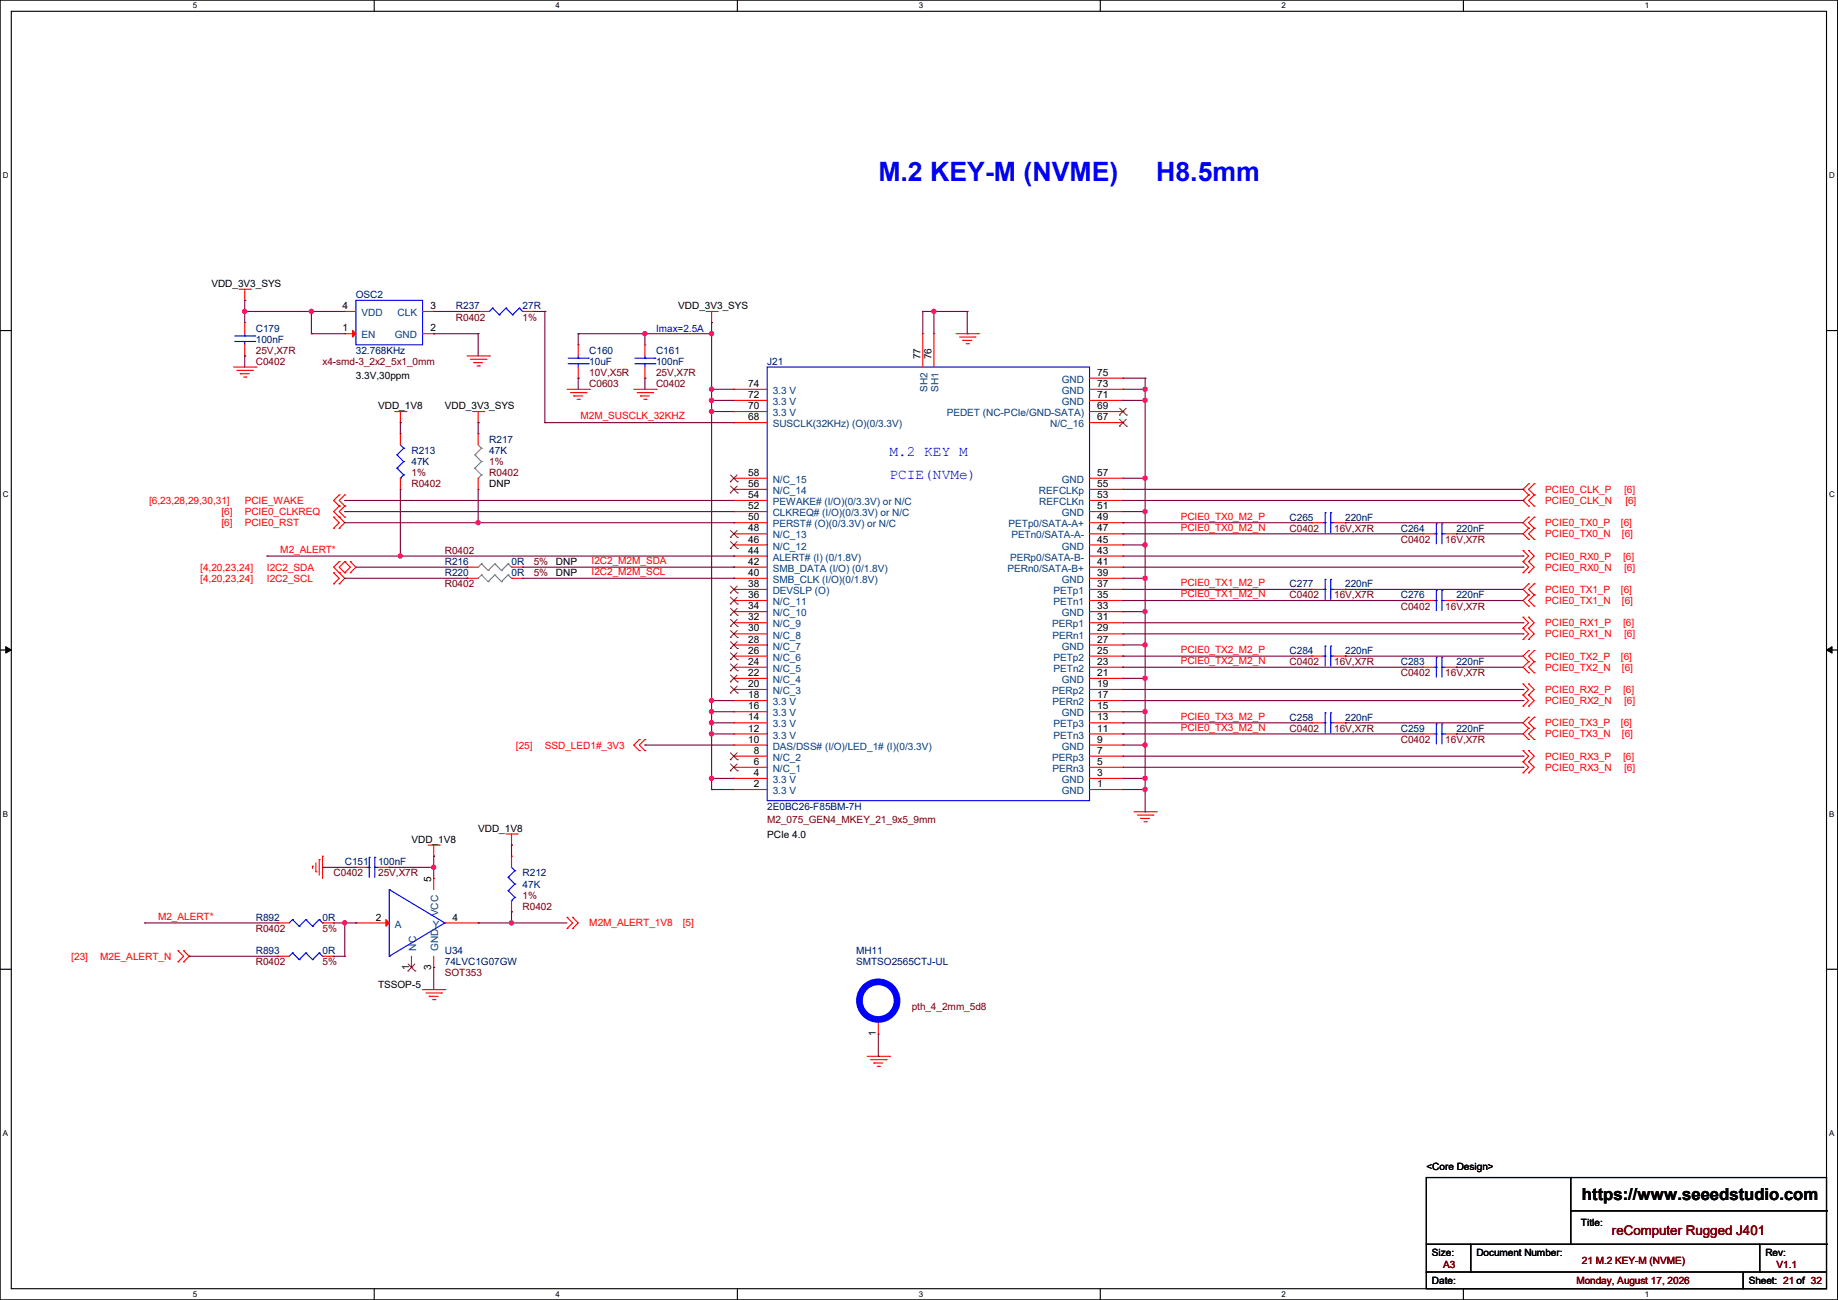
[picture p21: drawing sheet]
<svg xmlns="http://www.w3.org/2000/svg" width="420mm" height="297mm" viewBox="0 0 420 297" stroke-linecap="round" stroke-linejoin="round" font-family="sans-serif">
<defs><g id="words">
<g font-size="6.1" fill="#00f">
<text x="200.7" y="41.3">M.2 KEY-M (NVME)</text>
<text x="264.2" y="41.3">H8.5mm</text>
</g>
<text font-size="3.8" x="361.5" y="274.1">https://www.seeedstudio.com</text>
<g font-size="3.3" fill="#00f">
<text x="203.2" y="104.3">M.2 KEY M</text>
<text x="203.2" y="109.3">PCIE(NVMe)</text>
</g>
<text font-size="3" fill="#800000" x="368.3" y="282.2">reComputer Rugged J401</text>
<g font-size="2.3">
<text x="48.3" y="65.6">VDD_3V3_SYS</text>
<text x="78.3" y="70.6">4</text>
<text x="98.3" y="70.6">3</text>
<text x="155" y="70.7">VDD_3V3_SYS</text>
<text x="78.3" y="75.7">1</text>
<text x="98.3" y="75.7">2</text>
<text x="210.3" y="82.1" transform="rotate(-90 210.3 82.1)">77</text>
<text x="212.9" y="82.1" transform="rotate(-90 212.9 82.1)">76</text>
<text x="81.3" y="86.7">3.3V,30ppm</text>
<text x="171" y="88.4">74</text>
<text x="250.7" y="88.4">73</text>
<text x="250.7" y="85.9">75</text>
<text x="86.4" y="93.6">VDD_1V8</text>
<text x="101.6" y="93.6">VDD_3V3_SYS</text>
<text x="171" y="93.5">70</text>
<text x="171" y="90.9">72</text>
<text x="250.7" y="93.5">69</text>
<text x="250.7" y="90.9">71</text>
<text x="171" y="96">68</text>
<text x="250.7" y="96">67</text>
<text x="111.8" y="111.3">DNP</text>
<text x="171" y="113.8">54</text>
<text x="171" y="111.3">56</text>
<text x="171" y="108.7">58</text>
<text x="250.7" y="113.8">53</text>
<text x="250.7" y="111.3">55</text>
<text x="250.7" y="108.7">57</text>
<text x="171" y="118.9">50</text>
<text x="171" y="116.3">52</text>
<text x="250.7" y="118.9">49</text>
<text x="250.7" y="116.3">51</text>
<text x="171" y="124">46</text>
<text x="171" y="121.4">48</text>
<text x="250.7" y="124">45</text>
<text x="250.7" y="121.4">47</text>
<text x="127" y="129.1">DNP</text>
<text x="127" y="131.7">DNP</text>
<text x="171" y="131.6">40</text>
<text x="171" y="129">42</text>
<text x="171" y="126.5">44</text>
<text x="250.7" y="131.6">39</text>
<text x="250.7" y="129">41</text>
<text x="250.7" y="126.5">43</text>
<text x="171" y="136.7">36</text>
<text x="171" y="134.1">38</text>
<text x="250.7" y="136.7">35</text>
<text x="250.7" y="134.1">37</text>
<text x="171" y="141.7">32</text>
<text x="171" y="139.2">34</text>
<text x="250.7" y="141.7">31</text>
<text x="250.7" y="139.2">33</text>
<text x="171" y="149.4">26</text>
<text x="171" y="146.8">28</text>
<text x="171" y="144.3">30</text>
<text x="250.7" y="149.4">25</text>
<text x="250.7" y="146.8">27</text>
<text x="250.7" y="144.3">29</text>
<text x="171" y="154.4">22</text>
<text x="171" y="151.9">24</text>
<text x="250.7" y="154.4">21</text>
<text x="250.7" y="151.9">23</text>
<text x="171" y="159.5">18</text>
<text x="171" y="157">20</text>
<text x="250.7" y="159.5">17</text>
<text x="250.7" y="157">19</text>
<text x="171" y="167.1">12</text>
<text x="171" y="164.6">14</text>
<text x="171" y="162.1">16</text>
<text x="250.7" y="167.1">11</text>
<text x="250.7" y="164.6">13</text>
<text x="250.7" y="162.1">15</text>
<text x="171" y="169.7">10</text>
<text x="172.3" y="172.2">8</text>
<text x="250.7" y="172.2">7</text>
<text x="250.7" y="169.7">9</text>
<text x="172.3" y="179.8">2</text>
<text x="172.3" y="177.3">4</text>
<text x="172.3" y="174.8">6</text>
<text x="250.7" y="179.8">1</text>
<text x="250.7" y="177.3">3</text>
<text x="250.7" y="174.8">5</text>
<text x="109.3" y="190.1">VDD_1V8</text>
<text x="175.3" y="191.3">PCIe 4.0</text>
<text x="94" y="192.6">VDD_1V8</text>
<text x="98.6" y="201.5" transform="rotate(-90 98.6 201.5)">5</text>
<text x="85.9" y="210.3">2</text>
<text x="103.4" y="210.3">4</text>
<text x="93.5" y="221.5" transform="rotate(-90 93.5 221.5)">1</text>
<text x="98.6" y="221.5" transform="rotate(-90 98.6 221.5)">3</text>
<text x="86.4" y="225.6">TSSOP-5</text>
<text x="200.2" y="236.8" transform="rotate(-90 200.2 236.8)">1</text>
<text x="325.9" y="267.3">&lt;Core Design&gt;</text>
<text x="361.2" y="280">Title:</text>
<text x="327.2" y="286.8">Size:</text>
<text x="337.3" y="286.8">Document Number:</text>
<text x="403.4" y="286.8">Rev:</text>
<text x="327.2" y="293.5">Date:</text>
<text x="399.6" y="293.5">Sheet: 21 of 32</text>
</g>
<g font-size="2.3" fill="#000080">
<text x="81.3" y="68.2">OSC2</text>
<text x="104.2" y="70.7">R237</text>
<text x="119.4" y="70.7">27R</text>
<text x="58.5" y="75.8">C179</text>
<text x="58.5" y="78.3">100nF</text>
<text x="81.3" y="80.9">32.768KHz</text>
<text x="134.7" y="80.9">C160</text>
<text x="134.7" y="83.4">10uF</text>
<text x="149.9" y="80.9">C161</text>
<text x="149.9" y="83.4">100nF</text>
<text x="175.3" y="83.4">J21</text>
<text x="111.8" y="101.2">R217</text>
<text x="94" y="103.7">R213</text>
<text x="94" y="106.3">47K</text>
<text x="111.8" y="103.7">47K</text>
<text x="294.7" y="119">C265</text>
<text x="307.4" y="119">220nF</text>
<text x="320.1" y="121.5">C264</text>
<text x="332.8" y="121.5">220nF</text>
<text x="101.6" y="129.1">R216</text>
<text x="101.6" y="131.7">R220</text>
<text x="116.9" y="129.1">0R</text>
<text x="116.9" y="131.7">0R</text>
<text x="294.7" y="134.2">C277</text>
<text x="307.4" y="134.2">220nF</text>
<text x="320.1" y="136.7">C276</text>
<text x="332.8" y="136.7">220nF</text>
<text x="294.7" y="149.4">C284</text>
<text x="307.4" y="149.4">220nF</text>
<text x="320.1" y="152">C283</text>
<text x="332.8" y="152">220nF</text>
<text x="294.7" y="164.7">C258</text>
<text x="307.4" y="164.7">220nF</text>
<text x="320.1" y="167.2">C259</text>
<text x="332.8" y="167.2">220nF</text>
<text x="175.3" y="185">2E0BC26-F85BM-7H</text>
<text x="78.8" y="197.7">C151</text>
<text x="86.4" y="197.7">100nF</text>
<text x="119.4" y="200.2">R212</text>
<text x="119.4" y="202.8">47K</text>
<text x="58.5" y="210.4">R892</text>
<text x="73.7" y="210.4">0R</text>
<text x="58.5" y="218">R893</text>
<text x="73.7" y="218">0R</text>
<text x="101.6" y="218">U34</text>
<text x="101.6" y="220.6">74LVC1G07GW</text>
<text x="195.6" y="218">MH11</text>
<text x="195.6" y="220.6">SMTSO2565CTJ-UL</text>
</g>
<g font-size="2.3" fill="#004080">
<text x="82.6" y="72.2">VDD</text>
<text x="82.6" y="77.3">EN</text>
<text x="90.2" y="77.3">GND</text>
<text x="90.8" y="72.2">CLK</text>
<text x="211.9" y="89.6" transform="rotate(-90 211.9 89.6)">SH2</text>
<text x="214.5" y="89.6" transform="rotate(-90 214.5 89.6)">SH1</text>
<text x="242.6" y="87.5">GND</text>
<text x="176.6" y="95.1">3.3 V</text>
<text x="176.6" y="92.5">3.3 V</text>
<text x="176.6" y="90">3.3 V</text>
<text x="216.3" y="95.1">PEDET (NC-PCIe/GND-SATA)</text>
<text x="242.6" y="92.5">GND</text>
<text x="242.6" y="90">GND</text>
<text x="176.6" y="97.6">SUSCLK(32KHz) (O)(0/3.3V)</text>
<text x="239.9" y="97.6">N/C_16</text>
<text x="176.6" y="112.9">N/C_14</text>
<text x="176.6" y="110.3">N/C_15</text>
<text x="237.4" y="112.9">REFCLKp</text>
<text x="242.6" y="110.3">GND</text>
<text x="176.6" y="117.9">CLKREQ# (I/O)(0/3.3V) or N/C</text>
<text x="176.6" y="115.4">PEWAKE# (I/O)(0/3.3V) or N/C</text>
<text x="237.5" y="115.4">REFCLKn</text>
<text x="242.6" y="117.9">GND</text>
<text x="176.6" y="125.6">N/C_12</text>
<text x="176.6" y="123">N/C_13</text>
<text x="176.6" y="120.5">PERST# (O)(0/3.3V) or N/C</text>
<text x="230.5" y="120.5">PETp0/SATA-A+</text>
<text x="231.1" y="123">PETn0/SATA-A-</text>
<text x="242.6" y="125.6">GND</text>
<text x="176.6" y="130.6">SMB_DATA (I/O) (0/1.8V)</text>
<text x="176.6" y="128.1">ALERT# (I) (0/1.8V)</text>
<text x="230.3" y="130.6">PERn0/SATA-B+</text>
<text x="230.8" y="128.1">PERp0/SATA-B-</text>
<text x="176.6" y="135.7">DEVSLP (O)</text>
<text x="176.6" y="133.2">SMB_CLK (I/O)(0/1.8V)</text>
<text x="240.7" y="135.7">PETp1</text>
<text x="242.6" y="133.2">GND</text>
<text x="176.6" y="143.3">N/C_9</text>
<text x="176.6" y="140.8">N/C_10</text>
<text x="176.6" y="138.3">N/C_11</text>
<text x="240.5" y="143.3">PERp1</text>
<text x="240.8" y="138.3">PETn1</text>
<text x="242.6" y="140.8">GND</text>
<text x="176.6" y="148.4">N/C_7</text>
<text x="176.6" y="145.9">N/C_8</text>
<text x="240.5" y="145.9">PERn1</text>
<text x="242.6" y="148.4">GND</text>
<text x="176.6" y="153.5">N/C_5</text>
<text x="176.6" y="151">N/C_6</text>
<text x="240.7" y="151">PETp2</text>
<text x="240.8" y="153.5">PETn2</text>
<text x="176.6" y="161.1">3.3 V</text>
<text x="176.6" y="158.6">N/C_3</text>
<text x="176.6" y="156">N/C_4</text>
<text x="240.5" y="158.6">PERp2</text>
<text x="240.5" y="161.1">PERn2</text>
<text x="242.6" y="156">GND</text>
<text x="176.6" y="166.2">3.3 V</text>
<text x="176.6" y="163.7">3.3 V</text>
<text x="240.7" y="166.2">PETp3</text>
<text x="242.6" y="163.7">GND</text>
<text x="176.6" y="173.8">N/C_2</text>
<text x="176.6" y="171.3">DAS/DSS# (I/O)/LED_1# (I)(0/3.3V)</text>
<text x="176.6" y="168.7">3.3 V</text>
<text x="240.5" y="173.8">PERp3</text>
<text x="240.8" y="168.7">PETn3</text>
<text x="242.6" y="171.3">GND</text>
<text x="176.6" y="178.9">3.3 V</text>
<text x="176.6" y="176.4">N/C_1</text>
<text x="240.5" y="176.4">PERn3</text>
<text x="242.6" y="178.9">GND</text>
<text x="176.6" y="181.4">3.3 V</text>
<text x="242.6" y="181.4">GND</text>
<text x="100.2" y="209.3" transform="rotate(-90 100.2 209.3)">VCC</text>
<text x="90.2" y="211.9">A</text>
<text x="98.9" y="211.9">Y</text>
<text x="95.1" y="217.2" transform="rotate(-90 95.1 217.2)">NC</text>
<text x="100.2" y="217.2" transform="rotate(-90 100.2 217.2)">GND</text>
</g>
<g font-size="2.3" fill="#800000">
<text x="104.2" y="73.2">R0402</text>
<text x="119.4" y="73.2">1%</text>
<text x="58.5" y="83.4">C0402</text>
<text x="58.5" y="80.9">25V,X7R</text>
<text x="73.7" y="83.4">x4-smd-3_2x2_5x1_0mm</text>
<text x="134.7" y="88.5">C0603</text>
<text x="134.7" y="85.9">10V,X5R</text>
<text x="149.9" y="88.5">C0402</text>
<text x="149.9" y="85.9">25V,X7R</text>
<text x="111.8" y="106.3">1%</text>
<text x="94" y="108.8">1%</text>
<text x="94" y="111.3">R0402</text>
<text x="111.8" y="108.8">R0402</text>
<text x="294.7" y="121.5">C0402</text>
<text x="304.8" y="121.5">16V,X7R</text>
<text x="320.1" y="124">C0402</text>
<text x="330.2" y="124">16V,X7R</text>
<text x="101.6" y="126.6">R0402</text>
<text x="122" y="129.1">5%</text>
<text x="122" y="131.7">5%</text>
<text x="101.6" y="134.2">R0402</text>
<text x="294.7" y="136.7">C0402</text>
<text x="304.8" y="136.7">16V,X7R</text>
<text x="320.1" y="139.3">C0402</text>
<text x="330.2" y="139.3">16V,X7R</text>
<text x="294.7" y="152">C0402</text>
<text x="304.8" y="152">16V,X7R</text>
<text x="320.1" y="154.5">C0402</text>
<text x="330.2" y="154.5">16V,X7R</text>
<text x="294.7" y="167.2">C0402</text>
<text x="304.8" y="167.2">16V,X7R</text>
<text x="320.1" y="169.8">C0402</text>
<text x="330.2" y="169.8">16V,X7R</text>
<text x="175.3" y="188">M2_075_GEN4_MKEY_21_9x5_9mm</text>
<text x="76.2" y="200.2">C0402</text>
<text x="86.4" y="200.2">25V,X7R</text>
<text x="119.4" y="205.3">1%</text>
<text x="119.4" y="207.9">R0402</text>
<text x="58.5" y="212.9">R0402</text>
<text x="73.7" y="212.9">5%</text>
<text x="58.5" y="220.6">R0402</text>
<text x="73.7" y="220.6">5%</text>
<text x="101.6" y="223.1">SOT353</text>
<text x="208.3" y="230.7">pth_4_2mm_5d8</text>
<text x="329.7" y="289.6">A3</text>
<text x="360.2" y="293.5">Monday, August 17, 2026</text>
<text x="361.5" y="288.9">21 M.2 KEY-M (NVME)</text>
<text x="405.9" y="289.6">V1.1</text>
</g>
<text font-size="2.3" fill="#00f" x="149.9" y="75.8">Imax=2.5A</text>
<g font-size="2.3" fill="#f00">
<text x="132.6" y="95.8">M2M_SUSCLK_32KHZ</text>
<text x="353.1" y="112.6">PCIE0_CLK_P</text>
<text x="371.1" y="112.6">[6]</text>
<text x="34.1" y="115.1">[6,23,28,29,30,31]</text>
<text x="50.6" y="117.7">[6]</text>
<text x="55.9" y="115.1">PCIE_WAKE</text>
<text x="55.9" y="117.7">PCIE0_CLKREQ</text>
<text x="269.8" y="118.7">PCIE0_TX0_M2_P</text>
<text x="353.1" y="115.1">PCIE0_CLK_N</text>
<text x="371.4" y="115.1">[6]</text>
<text x="50.6" y="120.2">[6]</text>
<text x="55.9" y="120.2">PCIE0_RST</text>
<text x="269.8" y="121.2">PCIE0_TX0_M2_N</text>
<text x="353.1" y="120.2">PCIE0_TX0_P</text>
<text x="353.1" y="122.8">PCIE0_TX0_N</text>
<text x="370.4" y="120.2">[6]</text>
<text x="370.6" y="122.8">[6]</text>
<text x="45.8" y="130.4">[4,20,23,24]</text>
<text x="61" y="130.4">I2C2_SDA</text>
<text x="64.1" y="126.3">M2_ALERT*</text>
<text x="135.2" y="131.4">I2C2_M2M_SCL</text>
<text x="135.2" y="128.9">I2C2_M2M_SDA</text>
<text x="353.1" y="127.8">PCIE0_RX0_P</text>
<text x="353.1" y="130.4">PCIE0_RX0_N</text>
<text x="370.9" y="127.8">[6]</text>
<text x="371.1" y="130.4">[6]</text>
<text x="45.8" y="132.9">[4,20,23,24]</text>
<text x="61" y="132.9">I2C2_SCL</text>
<text x="269.8" y="133.9">PCIE0_TX1_M2_P</text>
<text x="269.8" y="136.5">PCIE0_TX1_M2_N</text>
<text x="353.1" y="135.5">PCIE0_TX1_P</text>
<text x="370.4" y="135.5">[6]</text>
<text x="353.1" y="138">PCIE0_TX1_N</text>
<text x="353.1" y="143.1">PCIE0_RX1_P</text>
<text x="370.6" y="138">[6]</text>
<text x="370.9" y="143.1">[6]</text>
<text x="269.8" y="149.2">PCIE0_TX2_M2_P</text>
<text x="353.1" y="145.6">PCIE0_RX1_N</text>
<text x="371.1" y="145.6">[6]</text>
<text x="269.8" y="151.7">PCIE0_TX2_M2_N</text>
<text x="353.1" y="150.7">PCIE0_TX2_P</text>
<text x="353.1" y="153.2">PCIE0_TX2_N</text>
<text x="370.4" y="150.7">[6]</text>
<text x="370.6" y="153.2">[6]</text>
<text x="353.1" y="158.3">PCIE0_RX2_P</text>
<text x="353.1" y="160.9">PCIE0_RX2_N</text>
<text x="370.9" y="158.3">[6]</text>
<text x="371.1" y="160.9">[6]</text>
<text x="269.8" y="164.4">PCIE0_TX3_M2_P</text>
<text x="269.8" y="167">PCIE0_TX3_M2_N</text>
<text x="353.1" y="165.9">PCIE0_TX3_P</text>
<text x="370.4" y="165.9">[6]</text>
<text x="117.9" y="171">[25]</text>
<text x="124.5" y="171">SSD_LED1#_3V3</text>
<text x="353.1" y="168.5">PCIE0_TX3_N</text>
<text x="353.1" y="173.6">PCIE0_RX3_P</text>
<text x="370.6" y="168.5">[6]</text>
<text x="370.9" y="173.6">[6]</text>
<text x="353.1" y="176.1">PCIE0_RX3_N</text>
<text x="371.1" y="176.1">[6]</text>
<text x="36.1" y="210.1">M2_ALERT*</text>
<text x="134.7" y="211.7">M2M_ALERT_1V8</text>
<text x="156" y="211.7">[5]</text>
<text x="16.3" y="219.3">[23]</text>
<text x="22.9" y="219.3">M2E_ALERT_N</text>
</g>
<g font-size="1.8">
<text x="44" y="1.9">5</text>
<text x="127" y="1.9">4</text>
<text x="209.9" y="1.9">3</text>
<text x="292.9" y="1.9">2</text>
<text x="375.8" y="1.9">1</text>
<text x=".7" y="40.6">D</text>
<text x="418" y="40.6">D</text>
<text x=".7" y="113.6">C</text>
<text x="418" y="113.6">C</text>
<text x=".7" y="186.6">B</text>
<text x="418" y="186.6">B</text>
<text x=".7" y="259.5">A</text>
<text x="418" y="259.5">A</text>
<text x="44" y="296.3">5</text>
<text x="127" y="296.3">4</text>
<text x="209.9" y="296.3">3</text>
<text x="292.9" y="296.3">2</text>
<text x="375.8" y="296.3">1</text>
</g>
</g></defs>
<path d="M0 0h419.9v297h-419.9zM2.6 2.6h414.8v291.8h-414.8z" fill="none" stroke="#000" stroke-width=".25"/>
<g fill="#fff">
<path d="M44 .3h1v2h-1z"/>
<path d="M44 294.7h1v2h-1z"/>
</g>
<path d="M85.5 0v2.6M85.5 294.4v2.6" fill="none" stroke="#000" stroke-width=".25"/>
<g fill="#fff">
<path d="M127 .3h.9v2h-.9z"/>
<path d="M127 294.7h.9v2h-.9z"/>
</g>
<path d="M168.5 0v2.6M168.5 294.4v2.6" fill="none" stroke="#000" stroke-width=".25"/>
<g fill="#fff">
<path d="M209.9 .3h1v2h-1z"/>
<path d="M209.9 294.7h1v2h-1z"/>
</g>
<path d="M251.4 0v2.6M251.4 294.4v2.6" fill="none" stroke="#000" stroke-width=".25"/>
<g fill="#fff">
<path d="M292.9 .3h.9v2h-.9z"/>
<path d="M292.9 294.7h.9v2h-.9z"/>
</g>
<path d="M334.4 0v2.6M334.4 294.4v2.6" fill="none" stroke="#000" stroke-width=".25"/>
<g fill="#fff">
<path d="M375.8 .3h1v2h-1z"/>
<path d="M375.8 294.7h1v2h-1z"/>
<path d="M.7 39h1.2v2h-1.2z"/>
<path d="M418 39h1.3v2h-1.3z"/>
<path d="M.7 112h1.2v2h-1.2z"/>
<path d="M418 112h1.3v2h-1.3z"/>
</g>
<path d="M0 75.5h2.6M417.4 75.5h2.5" fill="none" stroke="#000" stroke-width=".25"/>
<g fill="#fff">
<path d="M.7 185h1.2v1.9h-1.2z"/>
<path d="M418 185h1.2v1.9h-1.2z"/>
</g>
<path d="M0 148.5h2.6M417.4 148.5h2.5" fill="none" stroke="#000" stroke-width=".25"/>
<path d="M1.3 147.7l1.3 .8-1.3 .7zM417.4 148.5l1.2-.8v1.5z" fill="#000" stroke="#000" stroke-width=".23"/>
<g fill="#fff">
<path d="M.7 257.9h1.2v2h-1.2z"/>
<path d="M418 257.9h1.2v2h-1.2z"/>
</g>
<g fill="none" stroke="#000" stroke-width=".25">
<path d="M0 221.4h2.6M417.4 221.4h2.5M325.9 269h91.5v25.4h-91.5zM358.9 269h.1M358.9 269v15.3M358.9 276.6h58.5M417.4 276.6h.1M325.9 290.6h.1M325.9 290.6h91.5M325.9 284.3h91.5M336.1 290.6h.1M336.1 284.3v6.3"/>
<path d="M398.3 294.4h.1M398.3 290.6v3.8M402.1 290.6h.1M402.1 284.3v6.3M417.4 284.3h.1"/>
</g>
<g fill="none" stroke="#f00" stroke-width=".25">
<path d="M54.7 66.1h2.5M55.9 68.6h.1M55.9 73.7h.1M55.9 66.1v2.5M55.9 73.7v2.5M55.9 78.8v2.5M57.2 66.1h.1M78.8 71.2h.1M78.8 76.2h.1M78.8 71.2h2.5M78.8 76.2h2.5M96.6 71.2h2.5"/>
<path d="M96.6 76.2h2.5M99.1 76.2h.1M99.1 71.2h.1M109.3 71.2h.1M109.3 71.2h2.5M119.4 71.2h2.6M122 71.2h.1M132.1 78.8h.1M132.1 78.8v2.5M147.4 78.8h.1M147.4 78.8v2.5M161.3 71.2h2.6"/>
<path d="M162.6 73.7h.1M162.6 71.2v2.5M163.9 71.2h.1M210.9 76.2h.1M210.9 76.2v7.7M213.4 76.2h.1M213.4 76.2v7.7M218.5 76.2h5.1M219.2 77h3.6M220 77.8h.1M220 77.8h2M220.8 78.5h.5"/>
<path d="M221.3 78.5h.1M222.8 77h.1M223.6 76.2h.1M53.4 83.9h5.1M54.1 84.6h3.6M54.9 85.4h.1M54.9 85.4h2M55.7 86.1h.5M55.9 81.3h.1M56.2 86.1h.1M57.7 84.6h.1M58.5 83.9h.1"/>
<path d="M90.2 94h2.6M91.5 96.6h.1M91.5 99.1h.1M91.5 94v2.6M91.5 99.1v2.5M92.8 94h.1M106.7 81.3h5.1M107.5 82.1h3.5M108 94h2.5M108.2 82.8h.1M108.2 82.8h2.1M109 83.6h.5"/>
<path d="M109.3 96.6h.1M109.3 99.1h.1M109.3 94v2.6M109.3 99.1v2.5M109.5 83.6h.1M110.5 94h.1M111 82.1h.1M111.8 81.3h.1M129.6 88.9h5.1M130.3 89.7h3.6M131.1 90.5h.1M131.1 90.5h2"/>
<path d="M131.9 91.2h.5M132.1 86.4h.1M132.1 83.9v2.5M132.4 91.2h.1M133.9 89.7h.1M134.7 88.9h.1M144.8 88.9h5.1M145.6 89.7h3.5M146.3 90.5h.1M146.3 90.5h2.1M147.1 91.2h.5M147.4 86.4h.1"/>
<path d="M147.4 83.9v2.5M147.6 91.2h.1M149.1 89.7h.1M149.9 88.9h.1M167.7 96.6h.1M167.7 94h.1M167.7 91.5h.1M167.7 88.9h.1M167.7 94h7.6M167.7 88.9h7.6M167.7 96.6h7.6M167.7 91.5h7.6"/>
<path d="M249 94h7.6M249 88.9h7.6M249 96.6h7.6M249 91.5h7.6M249 86.4h7.6M256.6 96.6h.1M256.6 94h.1M256.6 91.5h.1M256.6 88.9h.1M256.6 86.4h.1M76.2 118.2h.1M76.2 118.2l1.3 1.2-1.3 1.3"/>
<path d="M77.5 113.1h.1M77.5 115.6h.1M77.5 118.2h.1M77.5 113.1l-1.3 1.2 1.3 1.3M77.5 115.6l-1.3 1.3 2.6 2.5-1.3 1.3M78.8 113.1h.1M78.8 115.6h.1M78.8 118.2h.1M78.8 113.1l-1.3 1.2 1.3 1.3M78.8 115.6l-1.3 1.3 1.3 1.3M91.5 111.8h.1M91.5 109.3v2.5"/>
<path d="M109.3 111.8h.1M109.3 109.3v2.5M167.7 119.4h.1M167.7 116.9h.1M167.7 114.3h.1M167.7 111.8h.1M167.7 109.3h.1M167.7 119.4h7.6M167.7 116.9h7.6M167.7 114.3h7.6M167.7 111.8h7.6M167.7 109.3h7.6"/>
<path d="M249 119.4h7.6M249 116.9h7.6M249 114.3h7.6M249 111.8h7.6M249 109.3h7.6M256.6 119.4h.1M256.6 116.9h.1M256.6 114.3h.1M256.6 111.8h.1M256.6 109.3h.1M299.8 119.4h.1M299.8 119.4h2.5"/>
<path d="M304.8 119.4h2.6M307.4 119.4h.1M349.3 118.2h.1M349.3 110.5h.1M349.3 113.1h.1M349.3 115.6h.1M349.3 118.2l-1.3 1.2 1.3 1.3M349.3 110.5l-1.3 1.3 1.3 1.3M349.3 113.1l-1.3 1.2 1.3 1.3M350.6 118.2h.1M350.6 113.1h.1M350.6 110.5h.1"/>
<path d="M350.6 115.6h.1M350.6 118.2l-1.3 1.2 1.3 1.3M350.6 110.5l-1.3 1.3 1.3 1.3M350.6 113.1l-1.3 1.2 1.3 1.3M76.2 120.7h.1M76.2 133.4h.1M76.2 130.9h.1M76.2 130.9l1.3 1.2-1.3 1.3M77.5 128.3h.1M77.5 130.9h.1M77.5 120.7h.1M77.5 133.4h.1"/>
<path d="M77.5 128.3l-1.3 1.3 2.6 2.5-1.3 1.3M78.8 130.9h.1M78.8 128.3h.1M78.8 128.3l-1.3 1.3 1.3 1.3M78.8 128.3l1.3 1.3-1.3 1.3M80.1 128.3h.1M80.1 130.9h.1M80.1 128.3l1.2 1.3-1.2 1.3M106.7 129.6h.1M106.7 132.1h.1M106.7 129.6h2.6M106.7 132.1h2.6"/>
<path d="M116.9 129.6h2.5M116.9 132.1h2.5M119.4 129.6h.1M119.4 132.1h.1M167.7 139.7h.1M167.7 137.2h.1M167.7 134.7h.1M167.7 132.1h.1M167.7 129.6h.1M167.7 127h.1M167.7 124.5h.1M167.7 122h.1"/>
<path d="M167.7 134.7h7.6M167.7 137.2h7.6M167.7 129.6h7.6M167.7 132.1h7.6M167.7 122h7.6M167.7 139.7h7.6M167.7 127h7.6M167.7 124.5h7.6M249 134.7h7.6M249 137.2h7.6M249 129.6h7.6M249 132.1h7.6"/>
<path d="M249 122h7.6M249 139.7h7.6M249 127h7.6M249 124.5h7.6M256.6 139.7h.1M256.6 137.2h.1M256.6 134.7h.1M256.6 132.1h.1M256.6 129.6h.1M256.6 127h.1M256.6 124.5h.1M256.6 122h.1"/>
<path d="M299.8 134.7h.1M299.8 134.7h2.5M304.8 134.7h2.6M307.4 134.7h.1M325.2 137.2h.1M325.2 122h.1M325.2 137.2h2.5M325.2 122h2.5M330.2 137.2h2.6M330.2 122h2.6M332.8 137.2h.1M332.8 122h.1"/>
<path d="M348 125.8h.1M348 128.3h.1M348 130.9h.1M348 125.8l1.3 1.2-1.3 1.3M348 128.3l1.3 1.3-1.3 1.3M349.3 120.7h.1M349.3 123.2h.1M349.3 133.4h.1M349.3 135.9h.1M349.3 138.5h.1M349.3 125.8h.1M349.3 128.3h.1"/>
<path d="M349.3 130.9h.1M349.3 120.7l-1.3 1.3 1.3 1.2M349.3 133.4l-1.3 1.3 1.3 1.2M349.3 135.9l-1.3 1.3 1.3 1.3M349.3 125.8l1.3 1.2-1.3 1.3M349.3 128.3l1.3 1.3-1.3 1.3M350.6 120.7h.1M350.6 123.2h.1M350.6 135.9h.1M350.6 133.4h.1M350.6 138.5h.1M350.6 120.7l-1.3 1.3 1.3 1.2"/>
<path d="M350.6 133.4l-1.3 1.3 1.3 1.2M350.6 135.9l-1.3 1.3 1.3 1.3M167.7 157.5h.1M167.7 155h.1M167.7 152.4h.1M167.7 149.9h.1M167.7 147.4h.1M167.7 144.8h.1M167.7 142.3h.1M167.7 152.4h7.6M167.7 157.5h7.6M167.7 155h7.6"/>
<path d="M167.7 149.9h7.6M167.7 147.4h7.6M167.7 144.8h7.6M167.7 142.3h7.6M249 152.4h7.6M249 157.5h7.6M249 155h7.6M249 149.9h7.6M249 147.4h7.6M249 144.8h7.6M249 142.3h7.6M256.6 157.5h.1"/>
<path d="M256.6 155h.1M256.6 152.4h.1M256.6 149.9h.1M256.6 147.4h.1M256.6 144.8h.1M256.6 142.3h.1M299.8 149.9h.1M299.8 149.9h2.5M304.8 149.9h2.6M307.4 149.9h.1M325.2 152.4h.1M325.2 152.4h2.5"/>
<path d="M330.2 152.4h2.6M332.8 152.4h.1M348 141h.1M348 143.6h.1M348 146.1h.1M348 156.3h.1M348 158.8h.1M348 141l1.3 1.3-1.3 1.3M348 143.6l1.3 1.2-1.3 1.3M348 156.3l1.3 1.2-1.3 1.3M348 158.8l1.3 1.3-1.3 1.2M349.3 148.6h.1"/>
<path d="M349.3 151.2h.1M349.3 153.7h.1M349.3 141h.1M349.3 143.6h.1M349.3 146.1h.1M349.3 156.3h.1M349.3 158.8h.1M349.3 148.6l-1.3 1.3 1.3 1.3M349.3 151.2l-1.3 1.2 1.3 1.3M349.3 141l1.3 1.3-1.3 1.3M349.3 143.6l1.3 1.2-1.3 1.3M349.3 156.3l1.3 1.2-1.3 1.3"/>
<path d="M349.3 158.8l1.3 1.3-1.3 1.2M350.6 151.2h.1M350.6 148.6h.1M350.6 153.7h.1M350.6 148.6l-1.3 1.3 1.3 1.3M350.6 151.2l-1.3 1.2 1.3 1.3M146.1 169h.1M146.1 171.5h.1M146.1 169l-1.3 1.2 1.3 1.3M147.4 169h.1M147.4 171.5h.1M147.4 169l-1.3 1.2 1.3 1.3"/>
<path d="M167.7 177.8h.1M167.7 175.3h.1M167.7 172.8h.1M167.7 170.2h.1M167.7 167.7h.1M167.7 165.1h.1M167.7 162.6h.1M167.7 160.1h.1M167.7 167.7h7.6M167.7 177.8h7.6M167.7 175.3h7.6M167.7 172.8h7.6"/>
<path d="M167.7 170.2h7.6M167.7 165.1h7.6M167.7 162.6h7.6M167.7 160.1h7.6M249 167.7h7.6M249 177.8h7.6M249 175.3h7.6M249 172.8h7.6M249 170.2h7.6M249 165.1h7.6M249 162.6h7.6M249 160.1h7.6"/>
<path d="M256.6 177.8h.1M256.6 175.3h.1M256.6 172.8h.1M256.6 170.2h.1M256.6 167.7h.1M256.6 165.1h.1M256.6 162.6h.1M256.6 160.1h.1M299.8 165.1h.1M299.8 165.1h2.5M304.8 165.1h2.6M307.4 165.1h.1"/>
<path d="M325.2 167.7h.1M325.2 167.7h2.5M330.2 167.7h2.6M332.8 167.7h.1M348 161.3h.1M348 171.5h.1M348 174h.1M348 176.6h.1M348 171.5l1.3 1.3-1.3 1.2M348 174l1.3 1.3-1.3 1.3M349.3 163.9h.1M349.3 166.4h.1"/>
<path d="M349.3 169h.1M349.3 161.3h.1M349.3 171.5h.1M349.3 174h.1M349.3 176.6h.1M349.3 163.9l-1.3 1.2 1.3 1.3M349.3 166.4l-1.3 1.3 1.3 1.3M349.3 171.5l1.3 1.3-1.3 1.2M349.3 174l1.3 1.3-1.3 1.3M350.6 166.4h.1M350.6 163.9h.1M350.6 169h.1"/>
<path d="M350.6 163.9l-1.3 1.2 1.3 1.3M350.6 166.4l-1.3 1.3 1.3 1.3M71.4 197.9h.1M71.4 197.9v.5M72.2 199.2h.1M72.2 197.1v2.1M72.9 196.4h.1M72.9 196.4v3.5M73.7 195.6h.1M73.7 195.6v5.1M81.3 198.2h.1M81.3 198.2h2.6"/>
<path d="M86.4 198.2h2.5M88.9 198.2h.1M97.8 193.1h2.6M99.1 195.6h.1M99.1 193.1v2.5M100.4 193.1h.1M115.6 190.5h2.6M116.9 193.1h.1M116.9 195.6h.1M116.9 190.5v2.6M116.9 195.6v2.6M118.2 190.5h.1"/>
<path d="M167.7 180.4h.1M167.7 180.4h7.6M249 180.4h7.6M256.6 180.4h.1M259.1 185.5h5.1M259.9 186.2h3.5M260.6 187h.1M260.6 187h2.1M261.4 187.7h.5M261.9 187.7h.1M263.4 186.2h.1M264.2 185.5h.1"/>
<path d="M40.7 217.2h.1M40.7 219.8h.1M40.7 217.2l1.3 1.3-1.3 1.3M42 219.8h.1M42 217.2h.1M42 217.2l1.2 1.3-1.2 1.3M63.5 218.5h.1M63.5 210.9h.1M63.5 218.5h2.6M63.5 210.9h2.6M73.7 218.5h2.5M73.7 210.9h2.5"/>
<path d="M76.2 218.5h.1M76.2 210.9h.1M81.3 210.9h.1M81.3 210.9h7.6M94 218.5v2.5M99.1 200.7h.1M99.1 200.7v2.5M99.1 218.5v2.5M101.6 210.9h7.7M109.3 210.9h.1M116.9 208.3h.1M116.9 205.8v2.5"/>
<path d="M129.6 209.6h.1M129.6 212.1h.1M129.6 209.6l1.3 1.3-1.3 1.2M130.9 209.6h.1M130.9 212.1h.1M130.9 209.6l1.2 1.3-1.2 1.2M94 221h.1M96.6 226.1h5M97.3 226.9h3.6M98.1 227.6h.1M98.1 227.6h2M98.8 228.4h.6"/>
<path d="M99.1 221h.1M99.4 228.4h.1M100.9 226.9h.1M101.6 226.1h.1M200.7 236.3h.1M200.7 233.7v2.6M198.2 241.3h5M198.9 242.1h3.6M199.7 242.9h.1M199.7 242.9h2M200.4 243.6h.6M201 243.6h.1"/>
<path d="M202.5 242.1h.1M203.2 241.3h.1"/>
</g>
<g fill="none" stroke="#00f" stroke-width=".25">
<path d="M53.6 76.8h4.6M53.6 78h4.6M55.9 78h.1M55.9 76.8h.1M55.9 76.2v.6M55.9 78v.8M58.2 76.8h.1M58.2 78h.1M81.3 68.6h15.3v10.2h-15.3zM112.6 70.4h.1M112.6 70.4l-.8 .8M112.6 70.4l1.5 1.5"/>
<path d="M114.1 71.9h.1M115.6 70.4h.1M115.6 70.4l-1.5 1.5M115.6 70.4l1.5 1.5M117.1 71.9h.1M118.7 70.4h.1M118.7 70.4l-1.6 1.5M118.7 70.4l.7 .8M119.4 71.2h.1M129.8 81.8h4.6M129.8 83.1h4.6M132.1 83.1h.1"/>
<path d="M132.1 81.8h.1M132.1 81.3v.5M132.1 83.1v.8M134.4 81.8h.1M134.4 83.1h.1M145.1 81.8h4.5M145.1 83.1h4.5M147.4 83.1h.1M147.4 81.8h.1M147.4 81.3v.5M147.4 83.1v.8M149.6 81.8h.1"/>
<path d="M149.6 83.1h.1M175.3 83.9h73.7v99h-73.7zM90.7 103.9h.1M90.7 107h.1M90.7 103.9l1.5 1.6M90.7 107l1.5 1.5M91.5 109.3h.1M91.5 101.6l.7 .8M92.2 102.4h.1M92.2 105.5h.1M92.2 108.5h.1M92.2 102.4l-1.5 1.5"/>
<path d="M92.2 105.5l-1.5 1.5M92.2 108.5l-.7 .8M302.3 119.4h.5M302.8 117.1h.1M302.8 119.4h.1M302.8 117.1v4.6M304.1 119.4h.1M304.1 117.1h.1M304.1 117.1v4.6M304.1 119.4h.7M328.2 119.7h.1M328.2 119.7v4.5"/>
<path d="M329.5 119.7h.1M329.5 119.7v4.5M302.3 134.7h.5M302.8 132.4h.1M302.8 134.7h.1M302.8 132.4v4.5M304.1 134.7h.1M304.1 132.4h.1M304.1 134.7h.7M304.1 132.4v4.5M327.7 137.2h.5M327.7 122h.5"/>
<path d="M328.2 134.9h.1M328.2 137.2h.1M328.2 122h.1M328.2 134.9v4.6M329.5 137.2h.1M329.5 134.9h.1M329.5 122h.1M329.5 134.9v4.6M329.5 137.2h.7M329.5 122h.7M302.3 149.9h.5M302.8 147.6h.1"/>
<path d="M302.8 149.9h.1M302.8 147.6v4.6M304.1 149.9h.1M304.1 147.6h.1M304.1 147.6v4.6M304.1 149.9h.7M327.7 152.4h.5M328.2 150.2h.1M328.2 152.4h.1M328.2 150.2v4.5M329.5 152.4h.1M329.5 150.2h.1"/>
<path d="M329.5 150.2v4.5M329.5 152.4h.7M302.3 165.1h.5M302.8 162.9h.1M302.8 165.1h.1M302.8 162.9v4.5M304.1 165.1h.1M304.1 162.9h.1M304.1 162.9v4.5M304.1 165.1h.7M327.7 167.7h.5M328.2 165.4h.1"/>
<path d="M328.2 167.7h.1M328.2 165.4v4.6M329.5 167.7h.1M329.5 165.4h.1M329.5 167.7h.7M329.5 165.4v4.6M83.9 198.2h.5M84.4 195.9h.1M84.4 198.2h.1M84.4 195.9v4.5M85.6 198.2h.1M85.6 195.9h.1"/>
<path d="M85.6 198.2h.8M85.6 195.9v4.5M116.9 198.2l.7 .7M117.6 198.9h.1M117.6 198.9l-1.5 1.5M66.8 217.7h.1M66.8 210.1h.1M66.8 217.7l-.7 .8M66.8 217.7l1.6 1.5M66.8 210.1l-.7 .8M66.8 210.1l1.6 1.5M68.4 219.2h.1"/>
<path d="M68.4 211.6h.1M69.9 217.7h.1M69.9 210.1h.1M69.9 217.7l-1.5 1.5M69.9 217.7l1.5 1.5M69.9 210.1l-1.5 1.5M69.9 210.1l1.5 1.5M71.4 219.2h.1M71.4 211.6h.1M72.9 217.7h.1M72.9 210.1h.1M72.9 217.7l-1.5 1.5"/>
<path d="M72.9 217.7l.8 .8M72.9 210.1l-1.5 1.5M72.9 210.1l.8 .8M73.7 218.5h.1M73.7 210.9h.1M88.9 203.2h.1M88.9 218.5h.1M88.9 203.2l12.7 7.7M88.9 203.2v15.3M101.6 210.9h.1M101.6 210.9l-12.7 7.6M116.1 200.4h.1"/>
<path d="M116.1 203.5h.1M116.1 200.4l1.5 1.6M116.1 203.5l1.5 1.5M116.9 205.8h.1M117.6 202h.1M117.6 205h.1M117.6 202l-1.5 1.5M117.6 205l-.7 .8"/>
</g>
<g fill="#f00" stroke="#f00" stroke-width=".25">
<path d="M80.6 75.5l.7 .7-.7 .8z"/>
<path d="M88.2 210.1l.7 .8-.7 .7z"/>
</g>
<g fill="none" stroke="#808080" stroke-width=".25">
<path d="M108.5 103.9h.1M108.5 107h.1M108.5 103.9l1.5 1.6M108.5 107l1.5 1.5M109.3 109.3h.1M109.3 101.6l.7 .8M110 102.4h.1M110 105.5h.1M110 108.5h.1M110 102.4l-1.5 1.5M110 105.5l-1.5 1.5M110 108.5l-.7 .8"/>
<path d="M110 128.8h.1M110 131.4h.1M110 128.8l-.7 .8M110 128.8l1.5 1.5M110 131.4l-.7 .7M110 131.4l1.5 1.5M111.5 130.3h.1M111.5 132.9h.1M113.1 128.8h.1M113.1 131.4h.1M113.1 128.8l-1.6 1.5M113.1 128.8l1.5 1.5"/>
<path d="M113.1 131.4l-1.6 1.5M113.1 131.4l1.5 1.5M114.6 130.3h.1M114.6 132.9h.1M116.1 128.8h.1M116.1 131.4h.1M116.1 128.8l-1.5 1.5M116.1 128.8l.8 .8M116.1 131.4l-1.5 1.5M116.1 131.4l.8 .7M116.9 129.6h.1M116.9 132.1h.1"/>
</g>
<g fill="none" stroke="#804000" stroke-width=".23">
<path d="M255.8 97.4h.1M255.8 94.8h.1M255.8 95.8l1.6 1.6M255.8 93.3l1.6 1.5M257.3 95.8l-1.5 1.6M257.3 93.3l-1.5 1.5M257.4 97.4h.1M257.4 94.8h.1M166.9 112.6h.1M166.9 110.1h.1M166.9 111l1.6 1.6M166.9 108.5l1.6 1.6"/>
<path d="M168.4 111l-1.5 1.6M168.4 108.5l-1.5 1.6M168.5 112.6h.1M168.5 110.1h.1M166.9 138h.1M166.9 135.5h.1M166.9 125.3h.1M166.9 122.8h.1M166.9 139l1.6 1.5M166.9 136.4l1.6 1.6M166.9 133.9l1.6 1.6M166.9 123.7l1.6 1.6"/>
<path d="M166.9 121.2l1.6 1.6M168.4 139l-1.5 1.5M168.4 136.4l-1.5 1.6M168.4 133.9l-1.5 1.6M168.4 123.7l-1.5 1.6M168.4 121.2l-1.5 1.6M168.5 138h.1M168.5 135.5h.1M168.5 125.3h.1M168.5 122.8h.1M166.9 158.3h.1M166.9 155.8h.1"/>
<path d="M166.9 153.2h.1M166.9 150.7h.1M166.9 148.2h.1M166.9 145.6h.1M166.9 143.1h.1M166.9 140.5h.1M166.9 156.8l1.6 1.5M166.9 154.2l1.6 1.6M166.9 151.7l1.6 1.5M166.9 149.1l1.6 1.6M166.9 146.6l1.6 1.6M166.9 144.1l1.6 1.5"/>
<path d="M166.9 141.5l1.6 1.6M168.4 156.8l-1.5 1.5M168.4 154.2l-1.5 1.6M168.4 151.7l-1.5 1.5M168.4 149.1l-1.5 1.6M168.4 146.6l-1.5 1.6M168.4 144.1l-1.5 1.5M168.4 141.5l-1.5 1.6M168.5 158.3h.1M168.5 155.8h.1M168.5 153.2h.1M168.5 150.7h.1"/>
<path d="M168.5 148.2h.1M168.5 145.6h.1M168.5 143.1h.1M168.5 140.5h.1M166.9 176.1h.1M166.9 173.6h.1M166.9 174.5l1.6 1.6M166.9 172l1.6 1.6M168.4 174.5l-1.5 1.6M168.4 172l-1.5 1.6M168.5 176.1h.1M168.5 173.6h.1"/>
<path d="M93.2 221.8h.1M93.3 220.3l1.5 1.5M94.8 220.3l-1.6 1.5M94.8 221.8h.1"/>
</g>
<circle cx="200.7" cy="228.6" r="4.3" fill="none" stroke="#00f" stroke-width="1.5"/>
<g fill="none" stroke="#800040" stroke-width=".25">
<path d="M55.9 68.6h.1M55.9 71.2h.1M55.9 68.6v5.1M55.9 71.2h22.9M71.2 76.2h.1M71.2 71.2h.1M71.2 76.2h7.6M71.2 71.2v5M99.1 76.2h.1M99.1 76.2h10.2M99.1 71.2h10.2M109.3 76.2h.1"/>
<path d="M109.3 71.2h.1M109.3 76.2v5.1M122 71.2h2.5M124.5 71.2h.1M124.5 71.2v25.4M132.1 76.2h.1M132.1 76.2v2.6M132.1 76.2h30.5M147.4 76.2h.1M147.4 76.2v2.6M162.6 73.7h.1M162.6 73.7v106.7"/>
<path d="M210.9 71.2h.1M210.9 71.2h10.1M210.9 71.2v5M213.4 71.2h.1M213.4 71.2v5M221 76.2h.1M221 71.2h.1M221 71.2v5M55.9 81.3h.1M55.9 81.3v2.6M91.5 96.6h.1M91.5 96.6v2.5"/>
<path d="M109.3 96.6h.1M109.3 96.6v2.5M124.5 96.6h.1M124.5 96.6h43.2M132.1 86.4h.1M132.1 86.4v2.5M147.4 86.4h.1M147.4 86.4v2.5M162.6 88.9h.1M162.6 91.5h.1M162.6 94h.1M162.6 91.5h5.1"/>
<path d="M162.6 94h5.1M162.6 88.9h5.1M256.6 91.5h5.1M256.6 88.9h5.1M256.6 86.4h5.1M261.7 86.4h.1M261.7 88.9h.1M261.7 91.5h.1M261.7 86.4v99.1M78.8 114.3h.1M78.8 116.9h.1M78.8 116.9h88.9"/>
<path d="M78.8 119.4h88.9M78.8 114.3h88.9M91.5 111.8v15.2M109.3 119.4h.1M109.3 111.8v7.6M167.7 119.4h.1M256.6 119.4h.1M256.6 109.3h5.1M256.6 116.9h5.1M256.6 119.4h43.2M256.6 111.8h91.4M256.6 114.3h91.4"/>
<path d="M261.7 109.3h.1M261.7 116.9h.1M307.4 119.4h.1M307.4 119.4h40.6M348 111.8h.1M348 114.3h.1M61 127h.1M61 127h106.7M78.8 132.1h27.9M81.3 129.6h25.4M91.5 127h.1M106.7 129.6h.1"/>
<path d="M106.7 132.1h.1M119.4 132.1h48.3M119.4 129.6h48.3M167.7 127h.1M167.7 132.1h.1M167.7 129.6h.1M256.6 122h.1M256.6 134.7h.1M256.6 137.2h.1M256.6 124.5h5.1M256.6 132.1h5.1M256.6 139.7h5.1"/>
<path d="M256.6 122h68.6M256.6 134.7h43.2M256.6 137.2h68.6M256.6 127h91.4M256.6 129.6h91.4M261.7 124.5h.1M261.7 132.1h.1M261.7 139.7h.1M307.4 134.7h.1M307.4 134.7h40.6M332.8 122h.1M332.8 137.2h.1"/>
<path d="M332.8 122h15.2M332.8 137.2h15.2M348 127h.1M348 129.6h.1M256.6 149.9h.1M256.6 152.4h.1M256.6 147.4h5.1M256.6 155h5.1M256.6 149.9h43.2M256.6 152.4h68.6M256.6 142.3h91.4M256.6 144.8h91.4"/>
<path d="M256.6 157.5h91.4M261.7 147.4h.1M261.7 155h.1M307.4 149.9h.1M307.4 149.9h40.6M332.8 152.4h.1M332.8 152.4h15.2M348 142.3h.1M348 144.8h.1M348 157.5h.1M147.4 170.2h.1M147.4 170.2h20.3"/>
<path d="M162.6 160.1h.1M162.6 177.8h.1M162.6 167.7h.1M162.6 165.1h.1M162.6 162.6h.1M162.6 177.8h5.1M162.6 167.7h5.1M162.6 165.1h5.1M162.6 162.6h5.1M162.6 160.1h5.1M256.6 165.1h.1M256.6 167.7h.1"/>
<path d="M256.6 177.8h5.1M256.6 167.7h68.6M256.6 165.1h43.2M256.6 162.6h5.1M256.6 160.1h91.4M256.6 170.2h5.1M256.6 172.8h91.4M256.6 175.3h91.4M261.7 162.6h.1M261.7 170.2h.1M261.7 177.8h.1M307.4 165.1h.1"/>
<path d="M307.4 165.1h40.6M332.8 167.7h.1M332.8 167.7h15.2M348 160.1h.1M348 172.8h.1M348 175.3h.1M73.7 198.2h.1M73.7 198.2h7.6M88.9 198.2h.1M88.9 198.2h10.2M99.1 195.6h.1M99.1 198.2h.1"/>
<path d="M99.1 195.6v5.1M116.9 193.1h.1M116.9 193.1v2.5M162.6 180.4h.1M162.6 180.4h5.1M256.6 180.4h5.1M261.7 180.4h.1M261.7 185.5h.1M33.1 210.9h.1M33.1 210.9h30.4M43.2 218.5h.1M43.2 218.5h20.3"/>
<path d="M76.2 210.9h5.1M76.2 218.5h2.6M78.8 210.9h.1M78.8 218.5h.1M78.8 210.9v7.6M81.3 210.9h.1M109.3 210.9h.1M109.3 210.9h20.3M116.9 208.3h.1M116.9 210.9h.1M116.9 208.3v2.6M99.1 221h.1"/>
<path d="M99.1 221v5.1M200.7 236.3v5M200.7 241.3h.1"/>
</g>
<g fill="#f0f" stroke="#f0f" stroke-width=".25">
<circle cx="147.3" cy="76.2" r=".49"/>
<circle cx="162.6" cy="76.2" r=".49"/>
<circle cx="162.6" cy="88.9" r=".49"/>
<circle cx="162.6" cy="91.5" r=".49"/>
<circle cx="71.1" cy="71.1" r=".49"/>
<circle cx="55.9" cy="71.1" r=".49"/>
<circle cx="162.6" cy="94" r=".49"/>
<circle cx="162.6" cy="160" r=".49"/>
<circle cx="162.6" cy="167.7" r=".49"/>
<circle cx="162.6" cy="177.8" r=".49"/>
<circle cx="162.6" cy="165.1" r=".49"/>
<circle cx="162.6" cy="162.6" r=".49"/>
<circle cx="261.6" cy="88.9" r=".49"/>
<circle cx="261.6" cy="91.5" r=".49"/>
<circle cx="261.6" cy="109.2" r=".49"/>
<circle cx="261.6" cy="116.9" r=".49"/>
<circle cx="261.6" cy="124.5" r=".49"/>
<circle cx="261.6" cy="132.1" r=".49"/>
<circle cx="261.6" cy="139.7" r=".49"/>
<circle cx="261.6" cy="147.3" r=".49"/>
<circle cx="261.6" cy="155" r=".49"/>
<circle cx="261.6" cy="162.6" r=".49"/>
<circle cx="261.6" cy="170.2" r=".49"/>
<circle cx="261.6" cy="177.8" r=".49"/>
<circle cx="261.6" cy="180.4" r=".49"/>
<circle cx="109.2" cy="119.4" r=".49"/>
<circle cx="91.5" cy="127" r=".49"/>
<circle cx="213.4" cy="71.1" r=".49"/>
<circle cx="99.1" cy="198.1" r=".49"/>
<circle cx="116.9" cy="210.8" r=".49"/>
<circle cx="78.8" cy="210.8" r=".49"/>
</g>
<use href="#words"/>
</svg>
